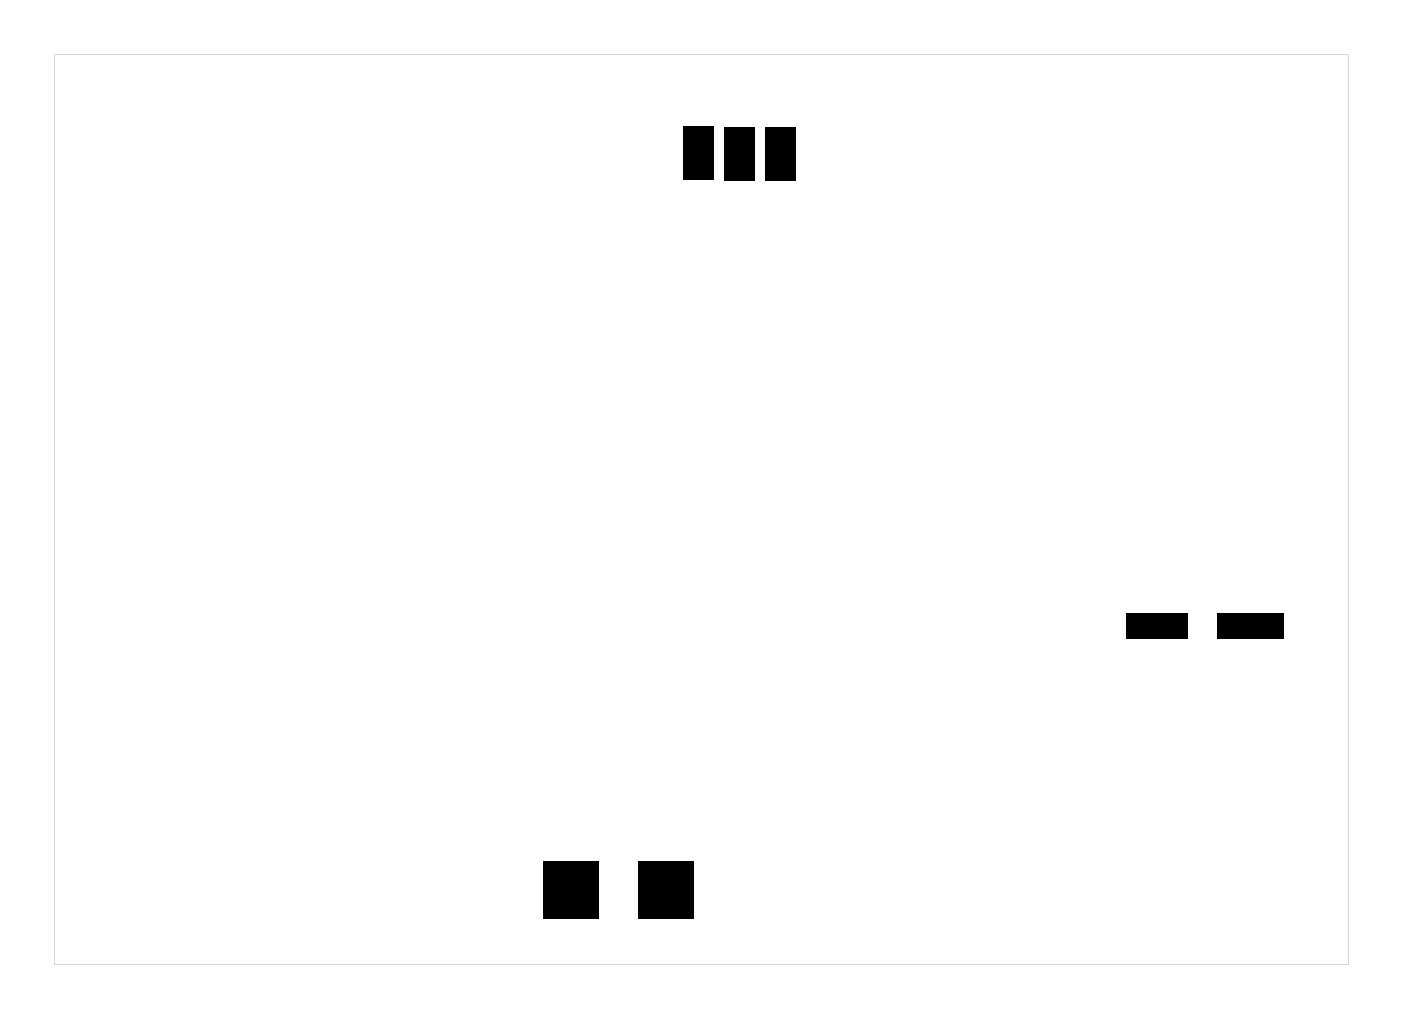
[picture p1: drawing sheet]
<svg xmlns="http://www.w3.org/2000/svg" width="93mm" height="68mm" viewBox="0 0 93 68" stroke-linecap="round" stroke-linejoin="round" font-family="sans-serif">
<g fill="#000">
<path d="M45.4 8.4h2v3.6h-2zM48.2 8.4h2v3.6h-2zM50.9 8.4h2v3.6h-2zM36.1 57.3h3.7v3.8h-3.7zM42.4 57.3h3.7v3.8h-3.7zM74.9 40.8h4.1v1.7h-4.1zM80.9 40.8h4.4v1.7h-4.4z"/>
<path d="M3.6 3.6h86v60.5h-86zM3.6 3.6v60.5h86v-60.5z"/>
</g>
</svg>
